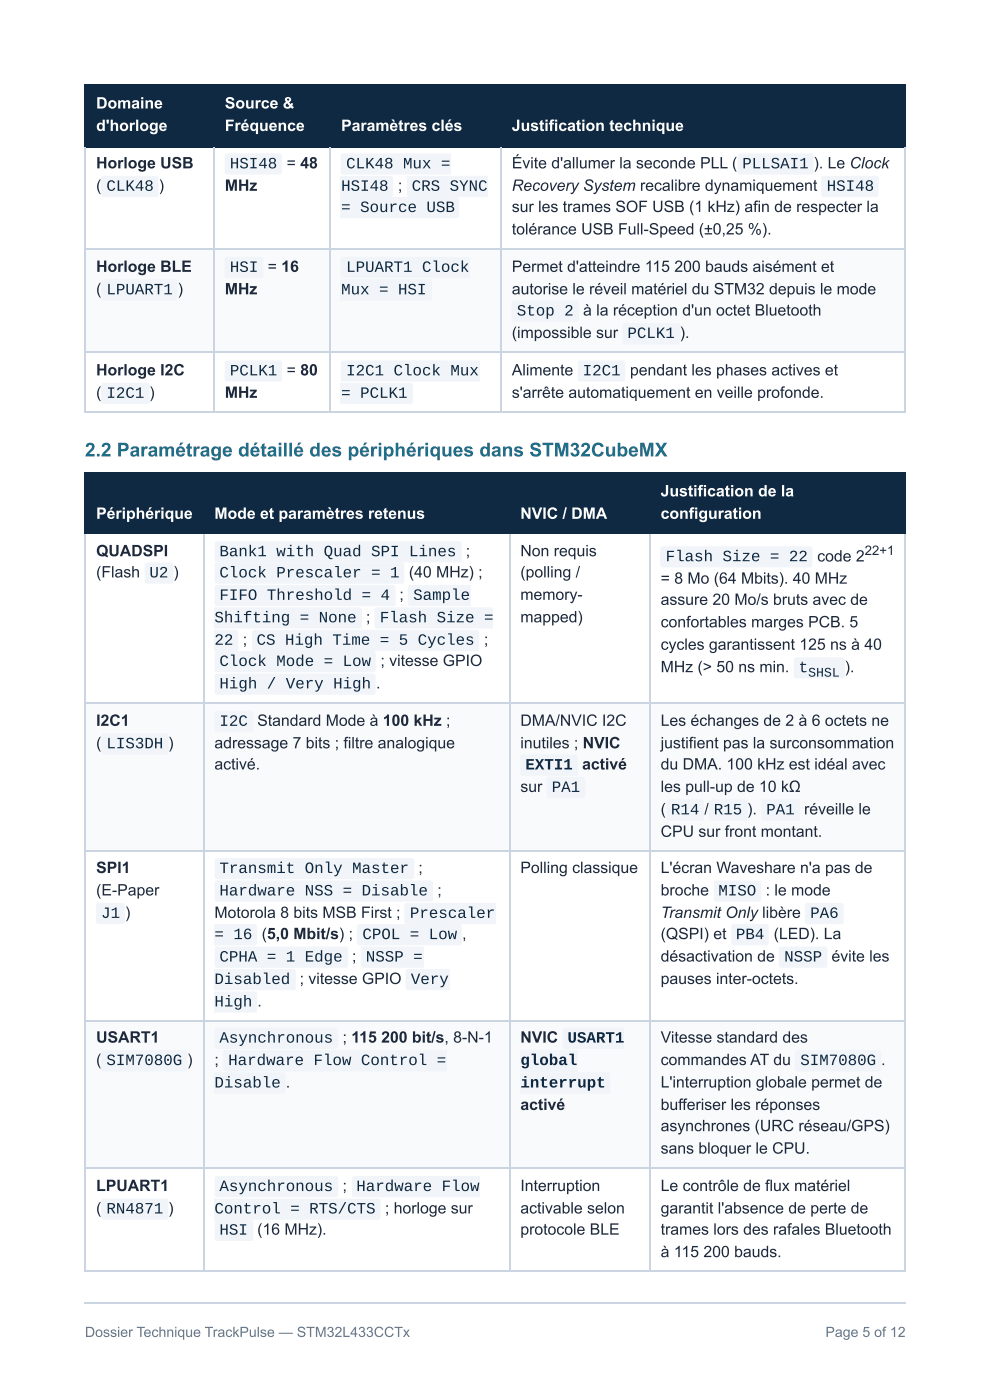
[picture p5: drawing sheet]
<svg xmlns="http://www.w3.org/2000/svg" width="210mm" height="297mm" viewBox="0 0 210 297" stroke-linecap="round" stroke-linejoin="round" font-family="sans-serif">
<defs><g id="words">
<text font-size="4.1" fill="#1d6f8a" x="18" y="96.8">2.2 Paramétrage détaillé des périphériques dans STM32CubeMX</text>
<g font-size="3.3" fill="#fff">
<text x="20.4" y="23">Domaine</text>
<text x="47.7" y="23">Source &amp;</text>
<text x="20.4" y="27.8">d'horloge</text>
<text x="47.7" y="27.8">Fréquence</text>
<text x="72.3" y="27.8">Paramètres clés</text>
<text x="108.5" y="27.8">Justification technique</text>
<text x="140.1" y="105.3">Justification de la</text>
<text x="20.4" y="110.1">Périphérique</text>
<text x="45.5" y="110.1">Mode et paramètres retenus</text>
<text x="110.3" y="110.1">NVIC / DMA</text>
<text x="140.1" y="110.1">configuration</text>
</g>
<g font-size="3.3" fill="#1e293b">
<text x="20.4" y="35.7">Horloge USB</text>
<text x="60.8" y="35.7">= 48</text>
<text x="108.5" y="35.7">Évite d'allumer la seconde PLL (</text>
<text x="20.4" y="40.5">(</text>
<text x="33.7" y="40.5">)</text>
<text x="47.7" y="40.5">MHz</text>
<text x="84.4" y="40.5">;</text>
<text x="108.5" y="40.5">Recovery System recalibre dynamiquement</text>
<text x="108.5" y="45">sur les trames SOF USB (1 kHz) afin de respecter la</text>
<text x="108.5" y="49.7">tolérance USB Full-Speed (±0,25 %).</text>
<text x="20.4" y="57.7">Horloge BLE</text>
<text x="56.7" y="57.7">= 16</text>
<text x="108.5" y="57.7">Permet d'atteindre 115</text>
<text x="143" y="57.7">200 bauds aisément et</text>
<text x="20.4" y="62.4">(</text>
<text x="37.7" y="62.4">)</text>
<text x="47.7" y="62.4">MHz</text>
<text x="108.5" y="62.4">autorise le réveil matériel du STM32 depuis le mode</text>
<text x="108.5" y="71.7">(impossible sur</text>
<text x="123.6" y="66.9">à la réception d'un octet Bluetooth</text>
<text x="20.4" y="79.6">Horloge I2C</text>
<text x="60.8" y="79.6">= 80</text>
<text x="108.5" y="79.6">Alimente</text>
<text x="133.6" y="79.6">pendant les phases actives et</text>
<text x="20.4" y="84.4">(</text>
<text x="47.7" y="84.4">MHz</text>
<text x="108.5" y="84.4">s'arrête automatiquement en veille profonde.</text>
<text x="20.4" y="118">QUADSPI</text>
<text x="98.7" y="118">;</text>
<text x="110.3" y="118">Non requis</text>
<text x="173.3" y="119.1">code 2</text>
<text x="20.4" y="122.5">(Flash</text>
<text x="86.7" y="122.5">(40 MHz) ;</text>
<text x="110.3" y="122.5">(polling /</text>
<text x="140.1" y="123.8">= 8 Mo (64 Mbits). 40 MHz</text>
<text x="84.7" y="127.3">;</text>
<text x="110.3" y="127.3">memory-</text>
<text x="140.1" y="128.3">assure 20 Mo/s bruts avec de</text>
<text x="51.5" y="136.8">;</text>
<text x="77.6" y="132">;</text>
<text x="102.6" y="136.8">;</text>
<text x="110.3" y="132">mapped)</text>
<text x="140.1" y="133.1">confortables marges PCB. 5</text>
<text x="140.1" y="137.8">cycles garantissent 125 ns à 40</text>
<text x="80.7" y="141.3">; vitesse GPIO</text>
<text x="140.1" y="142.6">MHz (&gt; 50 ns min.</text>
<text x="179.1" y="142.6">).</text>
<text x="79.7" y="146.1">.</text>
<text x="20.4" y="154">I2C1</text>
<text x="54.5" y="154">Standard Mode à 100 kHz ;</text>
<text x="110.3" y="154">DMA/NVIC I2C</text>
<text x="140.1" y="154">Les échanges de 2 à 6 octets ne</text>
<text x="20.4" y="158.8">(</text>
<text x="45.5" y="158.8">adressage 7 bits ; filtre analogique</text>
<text x="110.3" y="158.8">inutiles ; NVIC</text>
<text x="140.1" y="158.8">justifient pas la surconsommation</text>
<text x="45.5" y="163.2">activé.</text>
<text x="123.4" y="163.2">activé</text>
<text x="140.1" y="163.2">du DMA. 100 kHz est idéal avec</text>
<text x="110.3" y="168">sur</text>
<text x="140.1" y="168">les pull-up de 10 kΩ</text>
<text x="140.1" y="172.8">(</text>
<text x="149.3" y="172.8">/</text>
<text x="170.5" y="172.8">réveille le</text>
<text x="140.1" y="177.5">CPU sur front montant.</text>
<text x="20.4" y="185.2">SPI1</text>
<text x="88.7" y="185.2">;</text>
<text x="110.3" y="185.2">Polling classique</text>
<text x="140.1" y="185.2">L'écran Waveshare n'a pas de</text>
<text x="20.4" y="190">(E-Paper</text>
<text x="92.7" y="190">;</text>
<text x="140.1" y="190">broche</text>
<text x="162.3" y="190">: le mode</text>
<text x="26.5" y="194.7">)</text>
<text x="45.5" y="194.7">Motorola 8 bits MSB First ;</text>
<text x="140.1" y="194.7">Transmit Only libère</text>
<text x="55.5" y="199.2">(5,0 Mbit/s) ;</text>
<text x="74.6" y="204">;</text>
<text x="98" y="199.2">,</text>
<text x="140.1" y="199.2">(QSPI) et</text>
<text x="140.1" y="204">désactivation de</text>
<text x="164" y="199.2">(LED). La</text>
<text x="176.3" y="204">évite les</text>
<text x="63.5" y="208.8">; vitesse GPIO</text>
<text x="140.1" y="208.8">pauses inter-octets.</text>
<text x="54.6" y="213.5">.</text>
<text x="20.4" y="221.2">USART1</text>
<text x="72.6" y="221.2">; 115</text>
<text x="80.8" y="221.2">200 bit/s, 8-N-1</text>
<text x="110.3" y="221.2">NVIC</text>
<text x="140.1" y="221.2">Vitesse standard des</text>
<text x="20.4" y="226">(</text>
<text x="39.7" y="226">)</text>
<text x="45.5" y="226">;</text>
<text x="140.1" y="226">commandes AT du</text>
<text x="186.8" y="226">.</text>
<text x="140.1" y="230.7">L'interruption globale permet de</text>
<text x="110.3" y="235.5">activé</text>
<text x="140.1" y="235.5">bufferiser les réponses</text>
<text x="140.1" y="240">asynchrones (URC réseau/GPS)</text>
<text x="140.1" y="244.7">sans bloquer le CPU.</text>
<text x="20.4" y="252.7">LPUART1</text>
<text x="20.4" y="257.4">(</text>
<text x="72.6" y="252.7">;</text>
<text x="81.6" y="257.4">; horloge sur</text>
<text x="110.3" y="252.7">Interruption</text>
<text x="110.3" y="257.4">activable selon</text>
<text x="140.1" y="252.7">Le contrôle de flux matériel</text>
<text x="140.1" y="257.4">garantit l'absence de perte de</text>
<text x="54.5" y="261.9">(16 MHz).</text>
<text x="110.3" y="261.9">protocole BLE</text>
<text x="140.1" y="261.9">trames lors des rafales Bluetooth</text>
<text x="140.1" y="266.7">à 115</text>
<text x="149.1" y="266.7">200 bauds.</text>
</g>
<g font-size="3.3" fill="#0f2942">
<text x="48.7" y="35.7">HSI48</text>
<text x="73.4" y="35.7">CLK48 Mux =</text>
<text x="157.4" y="35.7">PLLSAI1 ). Le Clock</text>
<text x="22.6" y="40.5">CLK48</text>
<text x="72.3" y="40.5">HSI48</text>
<text x="87.3" y="40.5">CRS SYNC</text>
<text x="175.3" y="40.5">HSI48</text>
<text x="72.3" y="45">= Source USB</text>
<text x="48.7" y="57.7">HSI</text>
<text x="73.4" y="57.7">LPUART1 Clock</text>
<text x="22.6" y="62.4">LPUART1</text>
<text x="72.3" y="62.4">Mux = HSI</text>
<text x="109.6" y="66.9">Stop 2</text>
<text x="133" y="71.7">PCLK1 ).</text>
<text x="48.7" y="79.6">PCLK1</text>
<text x="73.4" y="79.6">I2C1 Clock Mux</text>
<text x="123.5" y="79.6">I2C1</text>
<text x="22.6" y="84.4">I2C1 )</text>
<text x="72.3" y="84.4">= PCLK1</text>
<text x="46.5" y="118">Bank1 with Quad SPI Lines</text>
<text x="141.1" y="119.1">Flash Size = 22</text>
<text x="31.7" y="122.5">U2 )</text>
<text x="46.5" y="122.5">Clock Prescaler = 1</text>
<text x="46.5" y="127.3">FIFO Threshold = 4</text>
<text x="87.6" y="127.3">Sample</text>
<text x="45.5" y="132">Shifting = None</text>
<text x="45.5" y="136.8">22</text>
<text x="54.4" y="136.8">CS High Time = 5 Cycles</text>
<text x="80.5" y="132">Flash Size =</text>
<text x="46.5" y="141.3">Clock Mode = Low</text>
<text x="169.3" y="142.6">t</text>
<text x="46.5" y="146.1">High / Very High</text>
<text x="46.5" y="154">I2C</text>
<text x="22.6" y="158.8">LIS3DH )</text>
<text x="111.4" y="163.2">EXTI1</text>
<text x="117" y="168">PA1</text>
<text x="142.2" y="172.8">R14</text>
<text x="151.3" y="172.8">R15 ).</text>
<text x="162.4" y="172.8">PA1</text>
<text x="46.5" y="185.2">Transmit Only Master</text>
<text x="46.5" y="190">Hardware NSS = Disable</text>
<text x="152.3" y="190">MISO</text>
<text x="21.4" y="194.7">J1</text>
<text x="86.9" y="194.7">Prescaler</text>
<text x="171.8" y="194.7">PA6</text>
<text x="45.5" y="199.2">= 16</text>
<text x="46.5" y="204">CPHA = 1 Edge</text>
<text x="76.8" y="199.2">CPOL = Low</text>
<text x="77.6" y="204">NSSP =</text>
<text x="156" y="199.2">PB4</text>
<text x="166.3" y="204">NSSP</text>
<text x="45.5" y="208.8">Disabled</text>
<text x="87.1" y="208.8">Very</text>
<text x="45.5" y="213.5">High</text>
<text x="46.5" y="221.2">Asynchronous</text>
<text x="120.3" y="221.2">USART1</text>
<text x="22.6" y="226">SIM7080G</text>
<text x="48.4" y="226">Hardware Flow Control =</text>
<text x="110.3" y="226">global</text>
<text x="169.7" y="226">SIM7080G</text>
<text x="45.5" y="230.7">Disable .</text>
<text x="110.3" y="230.7">interrupt</text>
<text x="22.6" y="257.4">RN4871 )</text>
<text x="45.5" y="257.4">Control = RTS/CTS</text>
<text x="46.5" y="252.7">Asynchronous</text>
<text x="75.5" y="252.7">Hardware Flow</text>
<text x="46.5" y="261.9">HSI</text>
</g>
<g font-size="3" fill="#64748b">
<text x="18" y="283.6">Dossier Technique TrackPulse — STM32L433CCTx</text>
<text x="175" y="283.6">Page 5 of 12</text>
</g>
<text font-size="2.8" fill="#1e293b" x="183.3" y="117.7">22+1</text>
<text font-size="2.8" fill="#0f2942" x="171.3" y="143.5">SHSL</text>
</g></defs>
<g fill="#0f2942">
<path d="M18.3 18.3h27.2v12.7h-27.2z"/>
<path d="M45.5 18.3h24.6v12.7h-24.6z"/>
<path d="M70.1 18.3h36.3v12.7h-36.3z"/>
<path d="M106.4 18.3h85.4v12.7h-85.4z"/>
</g>
<g fill="#f8fafc">
<path d="M18.3 52.9h27.2v22h-27.2z"/>
<path d="M45.5 52.9h24.6v22h-24.6z"/>
<path d="M70.1 52.9h36.3v22h-36.3z"/>
<path d="M106.4 52.9h85.4v22h-85.4z"/>
</g>
<path d="M18 18.1h174.1M18.1 18v13.2M45.4 18v13.2M70 18v13.2M106.2 18v13.2M192 18v13.2M18 31.1h174.1" fill="none" stroke="#0f2942" stroke-width=".26"/>
<path d="M18.1 31.2v56.4M45.4 31.2v56.4M70 31.2v56.4M106.2 31.2v56.4M192 31.2v56.4M18 52.8h174.1M18 74.7h174.1M18 87.4h174.1" fill="none" stroke="#cbd5e1" stroke-width=".26"/>
<g fill="#0f2942">
<path d="M18.3 100.3h24.8v12.9h-24.8z"/>
<path d="M43.1 100.3h64.8v12.9h-64.8z"/>
<path d="M107.9 100.3h29.9v12.9h-29.9z"/>
<path d="M137.8 100.3h54v12.9h-54z"/>
</g>
<g fill="#f8fafc">
<path d="M18.3 149.2h24.8v31.2h-24.8z"/>
<path d="M43.1 149.2h64.8v31.2h-64.8z"/>
<path d="M107.9 149.2h29.9v31.2h-29.9z"/>
<path d="M137.8 149.2h54v31.2h-54z"/>
<path d="M18.3 216.4h24.8v31.5h-24.8z"/>
<path d="M43.1 216.4h64.8v31.5h-64.8z"/>
<path d="M107.9 216.4h29.9v31.5h-29.9z"/>
<path d="M137.8 216.4h54v31.5h-54z"/>
</g>
<path d="M18 100.4h174.1M18 113.1h174.1M18.1 100.3v12.9M43.3 100.3v12.9M108.1 100.3v12.9M137.7 100.3v12.9M192 100.3v12.9" fill="none" stroke="#0f2942" stroke-width=".26"/>
<path d="M18.1 113.2v156.7M43.3 113.2v156.7M108.1 113.2v156.7M137.7 113.2v156.7M192 113.2v156.7M18 149.1h174.1M18 180.6h174.1M18 216.6h174.1M18 247.8h174.1M18 269.7h174.1" fill="none" stroke="#cbd5e1" stroke-width=".26"/>
<g fill="#f1f5f9">
<path d="M21.6 37.5l.4-.2h11.3l.3 .5v3.7l-.5 .3h-11.3l-.4-.5v-3.5z"/>
<path d="M47.8 32.7l.4-.2 11.3 .1 .3 .5v3.6l-.5 .3h-11.3l-.4-.5v-3.4z"/>
<path d="M72.4 32.7l.4-.2h22.8v4.5h-22.9l-.4-.2-.1-.3v-3.4z"/>
<path d="M72.2 37.3h10.8l.3 .5v3.7l-.5 .3h-10.6z"/>
<path d="M86.4 37.5l.4-.2h16.7v4.5h-16.8l-.4-.2v-.3v-3.5z"/>
<path d="M72.2 41.8h24.7l.5 .4v3.7l-.3 .3-.3 .1h-24.6z"/>
<path d="M156.5 32.7l.4-.2 15.2 .1 .4 .4v3.6l-.2 .4h-.3h-15.2l-.3-.2-.1-.3v-3.4z"/>
<path d="M174.3 37.5l.3-.2h11.3l.4 .5-.1 3.7-.5 .3h-11.3l-.3-.5v-3.5z"/>
<path d="M21.6 59.4l.4-.1h15.1l.5 .4v3.6l-.2 .3-.4 .2h-15.1l-.3-.2-.2-.4v-3.4z"/>
<path d="M47.8 54.7l.4-.2h7.3l.3 .5v3.7l-.5 .3h-7.3l-.4-.5v-3.5z"/>
<path d="M72.4 54.7l.4-.2h26.7v4.5h-26.8l-.4-.2-.1-.3v-3.5z"/>
<path d="M72.2 59.3h18.9l.4 .4v3.6l-.1 .3-.4 .2h-18.8z"/>
<path d="M108.6 63.9l.4-.1h13.3l.5 .4v3.6l-.3 .4-.3 .1h-13.3l-.3-.3-.1-.3v-3.4z"/>
<path d="M132.2 68.7l.4-.2 11.3 .1 .3 .5v3.6l-.5 .3h-11.3l-.4-.5v-3.4z"/>
<path d="M21.6 81.4l.4-.2 9.4 .1 .3 .5v3.6l-.5 .3h-9.4l-.4-.5v-3.4z"/>
<path d="M47.8 76.6l.4-.1h11.3l.3 .5v3.6l-.5 .4-11.3-.1-.4-.5v-3.4z"/>
<path d="M72.4 76.6l.4-.1h28.8v4.5h-28.9l-.4-.3-.1-.3v-3.4z"/>
<path d="M72.2 81.2h15l.4 .5v3.6l-.3 .3-.3 .1h-14.8z"/>
<path d="M122.7 76.6l.3-.1h9.2l.4 .5-.1 3.6-.5 .4-9.2-.1-.3-.5v-3.4z"/>
<path d="M30.8 119.5l.4-.2 5.3 .1 .3 .5-.1 3.7-.5 .2-5.3-.1-.2-.4v-3.4z"/>
<path d="M45.7 115l.3-.2h51.4l.3 .1 .2 .4v3.5l-.2 .4-.3 .1h-51.4l-.3-.1-.2-.4v-3.4z"/>
<path d="M45.7 119.5l.3-.2h39.2l.3 .1 .2 .4v3.5l-.1 .4-.4 .1h-39.2l-.3-.1-.2-.4v-3.4z"/>
<path d="M45.7 124.2l.3-.1h37.4l.5 .4v3.7l-.3 .3-.3 .1h-37.4l-.3-.2-.1-.3v-3.5z"/>
<path d="M86.7 124.2l.3-.1h12.8v4.5l-13-.1-.3-.4v-3.5z"/>
<path d="M45.5 128.9h30.8l.4 .4v3.6l-.1 .3-.4 .2h-30.7z"/>
<path d="M79.5 129l.4-.1h24.7v4.5l-24.8-.1-.3-.2-.1-.3v-3.4z"/>
<path d="M45.5 133.6h4.5l.4 .2 .1 .3v3.5l-.1 .4-.4 .1h-4.5z"/>
<path d="M53.6 133.8l.4-.2h47.1l.3 .1 .2 .3v3.6l-.2 .4-.3 .1h-47.1l-.4-.1-.2-.4v-3.5z"/>
<path d="M45.7 138.3l.3-.2h33.2l.4 .4v3.7l-.1 .3-.4 .1h-33.2l-.3-.2-.1-.3v-3.5z"/>
<path d="M45.7 143l.3-.1h33.2l.4 .4v3.6l-.2 .4-.3 .1h-33.2l-.3-.3-.1-.3v-3.4z"/>
<path d="M140.1 116l.4-.1h31.3l.4 .4v3.7l-.2 .3-.3 .1h-31.3l-.3-.2-.1-.3v-3.5z"/>
<path d="M168.4 139.6l.4-.2 10 .1 .3 .5v3.6l-.5 .3h-10l-.3-.5v-3.4z"/>
<path d="M21.6 155.7l.4-.1h13.3l.4 .4v3.6l-.2 .4-.3 .1h-13.3l-.4-.3-.1-.3v-3.4z"/>
<path d="M45.7 151l.3-.2 7.4 .1 .3 .4v3.7l-.5 .3h-7.4l-.3-.5v-3.5z"/>
<path d="M110.5 160.2l.4-.1h11.3l.3 .5v3.6l-.5 .4-11.3-.1-.4-.5v-3.4z"/>
<path d="M116 165l.4-.2 7.4 .1 .3 .5-.1 3.6-.4 .3h-7.4l-.3-.5v-3.4z"/>
<path d="M141.4 169.8l.4-.2h7.1l.3 .5v3.7l-.5 .3h-7.1l-.3-.5v-3.5z"/>
<path d="M150.4 169.8l.4-.2h7.4l.3 .5-.1 3.7-.4 .3h-7.4l-.3-.5v-3.5z"/>
<path d="M161.6 169.8l.3-.2h7.4l.3 .5v3.7l-.5 .3h-7.4l-.3-.5v-3.5z"/>
<path d="M20.5 191.7l.4-.1h5.3l.3 .5-.1 3.7-.5 .3-5.3-.1-.2-.5v-3.4z"/>
<path d="M45.7 182.2l.3-.2h41.3l.3 .1 .2 .4v3.5l-.1 .4-.4 .1h-41.3l-.3-.1-.2-.4v-3.4z"/>
<path d="M45.7 187l.3-.2h45.3l.3 .1 .2 .3v3.6l-.1 .3-.4 .2h-45.3l-.3-.2-.2-.3v-3.5z"/>
<path d="M85.9 191.7l.4-.1h18.8v4.5l-18.9-.1-.4-.2-.1-.3v-3.4z"/>
<path d="M45.5 196.1h8.7l.3 .5v3.6l-.5 .4h-8.5z"/>
<path d="M75.8 196.2l.4-.1h21.3l.4 .4v3.6l-.2 .4-.3 .1-21.3-.1-.3-.2-.1-.3v-3.4z"/>
<path d="M45.7 201l.3-.2h27.4l.4 .4v3.7l-.2 .3-.3 .1h-27.4l-.3-.2-.1-.3v-3.5z"/>
<path d="M76.6 201l.4-.2h12.7v4.5h-12.9l-.3-.5v-3.5z"/>
<path d="M45.5 205.6h16.8l.4 .4v3.7l-.2 .3-.3 .1h-16.7z"/>
<path d="M86.1 205.7l.4-.1h8.8v4.5l-9-.1-.3-.4v-3.5z"/>
<path d="M45.5 210.3l8.7 .1 .3 .5v3.6l-.5 .3h-8.5z"/>
<path d="M151.5 187l.4-.2h9.2l.3 .5v3.7l-.5 .3h-9.2l-.4-.5v-3.5z"/>
<path d="M170.8 191.7l.4-.1h7.3l.4 .5-.1 3.6-.5 .4-7.3-.1-.3-.5v-3.4z"/>
<path d="M155.2 196.2l.4-.1h7.1l.3 .5-.1 3.6-.4 .4-7.1-.1-.4-.5v-3.4z"/>
<path d="M165.3 201l.3-.2 9.5 .1 .3 .4v3.7l-.5 .3h-9.5l-.3-.5v-3.5z"/>
<path d="M21.6 222.9l.4-.1h17.3l.4 .4v3.7l-.2 .3-.3 .1h-17.3l-.4-.3-.1-.3v-3.4z"/>
<path d="M45.7 218.2l.3-.2h25.3l.4 .4v3.7l-.2 .3-.3 .1h-25.3l-.3-.2-.1-.3v-3.5z"/>
<path d="M47.5 222.9l.4-.1h46.9v4.5h-46.9l-.4-.2-.1-.4v-3.4z"/>
<path d="M45.5 227.5l14.7 .1 .4 .4v3.6l-.2 .4h-.3h-14.6z"/>
<path d="M119.5 218.2l.4-.2h12.4v4.5h-12.6l-.4-.5v-3.5z"/>
<path d="M110.3 222.8h12.3v4.5h-12.3z"/>
<path d="M110.3 227.5l18.7 .1 .4 .4v3.6l-.3 .4h-.2h-18.6z"/>
<path d="M168.7 222.9l.4-.1h17.3l.4 .4v3.7l-.2 .3-.3 .1h-17.3l-.4-.3-.1-.3v-3.4z"/>
<path d="M21.6 254.4l.4-.1h13.3l.4 .4v3.6l-.2 .4-.3 .1h-13.3l-.4-.3-.1-.3v-3.4z"/>
<path d="M45.7 249.7l.3-.2h25.3l.4 .4v3.7l-.2 .2-.3 .2h-25.3l-.2-.2-.2-.3v-3.5z"/>
<path d="M74.8 249.7l.3-.2h26.5v4.5h-26.6l-.3-.2-.1-.3v-3.5z"/>
<path d="M45.5 254.3h34.8l.4 .4v3.6l-.2 .4-.3 .1h-34.7z"/>
<path d="M45.7 258.9l.3-.1h7.4l.3 .5v3.6l-.5 .4-7.4-.1-.3-.5v-3.4z"/>
</g>
<path d="M18 276.4h174.1" fill="none" stroke="#cbd5e1" stroke-width=".26"/>
<use href="#words"/>
</svg>
